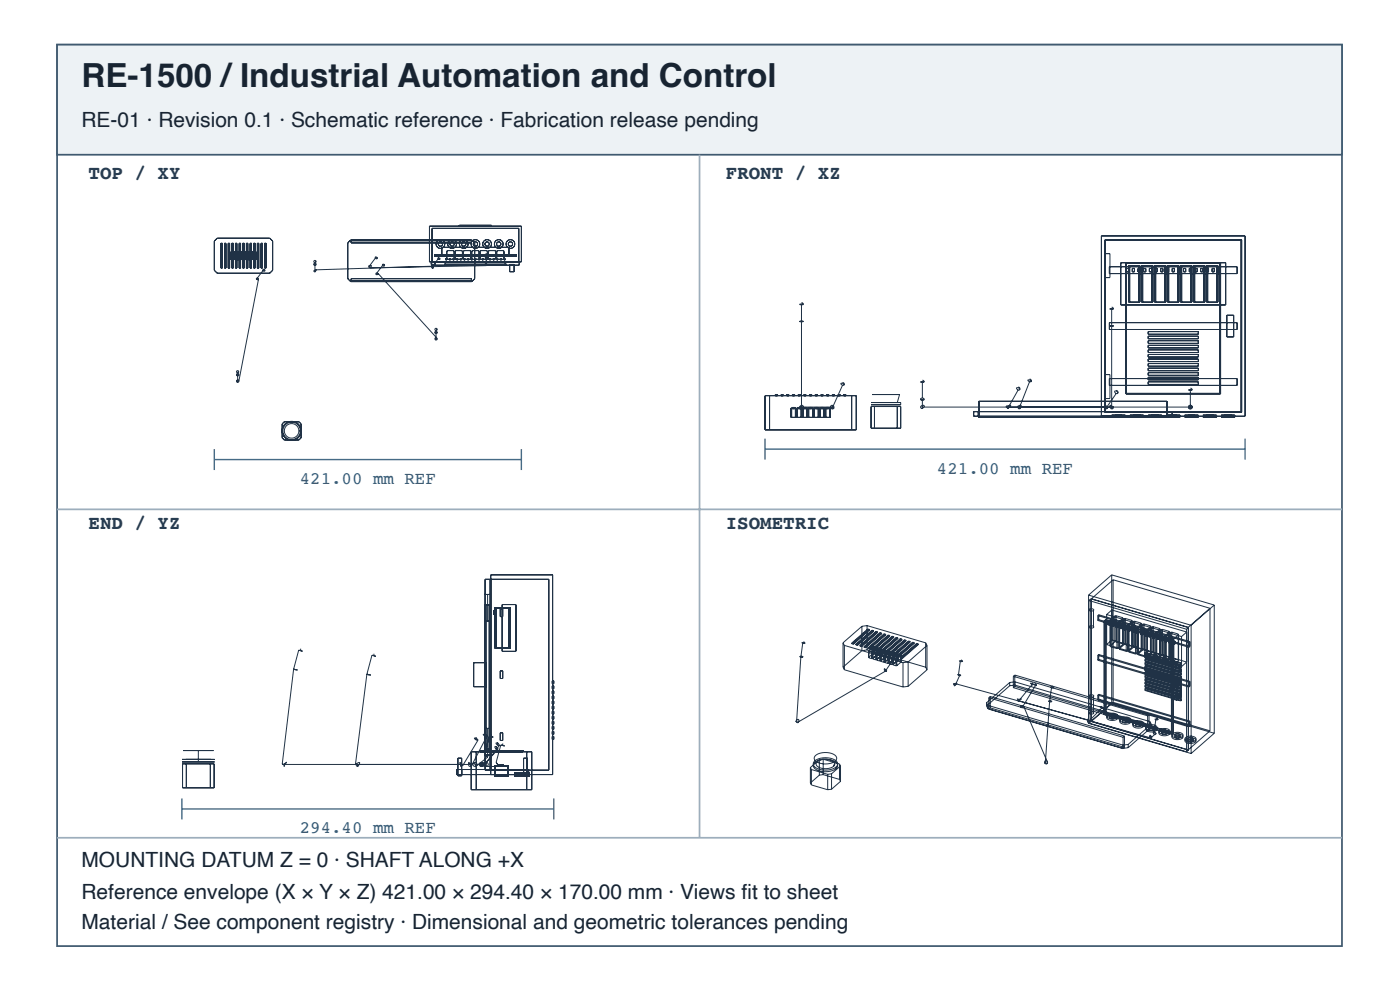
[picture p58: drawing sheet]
<svg xmlns="http://www.w3.org/2000/svg" width="297mm" height="210mm" viewBox="0 0 297 210" stroke-linecap="round" stroke-linejoin="round" font-family="sans-serif">
<defs><g id="words">
<text font-size="7" fill="#182431" x="17.3" y="18.4">RE-1500 /Industrial Automation and Control</text>
<g font-size="4.4" fill="#182431">
<text x="17.3" y="26.9">RE-01 · Revision 0.1 · Schematic reference · Fabrication release pending</text>
<text x="17.3" y="183.9">MOUNTING DATUM Z = 0 · SHAFT ALONG +X</text>
<text x="17.3" y="190.6">Reference envelope (X × Y × Z) 421.00 × 294.40 × 170.00 mm · Views fi t to sheet</text>
<text x="17.3" y="196.9">Material / See component registry · Dimensional and geometric tolerances pending</text>
</g>
<g font-size="4.1" fill="#263d52">
<text x="18.8" y="38">TOP / XY</text>
<text x="154" y="38">FRONT / XZ</text>
<text x="18.8" y="112.1">END / YZ</text>
<text x="154" y="112.1">ISOMETRIC</text>
</g>
<g font-size="3.7" fill="#335b78">
<text x="198.8" y="100.4">421.00 mm REF</text>
<text x="63.6" y="102.6">421.00 mm REF</text>
<text x="63.6" y="176.7">294.40 mm REF</text>
</g>
</g></defs>
<path d="M12.1 9.5h272.6v191.1h-272.6z" fill="none" stroke="#405a70" stroke-width=".37"/>
<path d="M12.1 9.5h272.6v23.3h-272.6z" fill="#edf2f5"/>
<path d="M12.1 9.5h272.6v23.3h-272.6z" fill="none" stroke="#405a70" stroke-width=".37"/>
<path d="M148.4 32.8v144.8M12.1 108h272.6M12.1 177.6h272.6" fill="none" stroke="#9daebc" stroke-width=".37"/>
<g fill="none" stroke="#203246" stroke-width=".21">
<path d="M45.5 51.1l.6-.6h11.1l.6 .6v6.2l-.6 .6h-11.1l-.6-.6zM46.9 51.6h.3v5.2h-.3zM47.6 51.6h.3v5.2h-.3zM48.4 51.6h.3v5.2h-.3zM49.1 53.4l.6 .1-.1 1.6-.6-.1zM49.2 51.6h.3v5.2h-.3zM49.2 54.2h.2l-.1 .1zM49.7 53.5h.8l-.1 1.6-.7-.1zM50 51.6h.3v5.2h-.3zM50 54.2h.2l-.1 .1zM50.6 53.4l.6 .1-.1 1.6-.6-.1zM50.7 51.6h.3v5.2h-.3z"/>
<path d="M50.8 54.2h.2l-.1 .1zM51.4 53.4l.6 .1-.1 1.6-.6-.1zM51.5 51.6h.3v5.2h-.3zM51.6 54.2h.2l-.2 .1zM52.2 53.4l.6 .1-.1 1.6-.6-.1zM52.3 51.6h.3v5.2h-.3zM52.3 54.2h.2l-.1 .1zM52.9 53.4l.7 .1-.1 1.6-.7-.1zM53 51.6h.4v5.2h-.4zM53.1 54.2h.2l-.1 .1zM53.7 53.4l.6 .1-.1 1.6-.6-.1zM53.8 51.6h.3v5.2h-.3z"/>
<path d="M53.9 54.2h.2l-.1 .1zM54.4 59.1l.4 .2M54.4 59.1l.2 .1M54.6 59.2h.2M54.6 58.9l.2 .3M54.6 58.9l-.2 .2M54.6 51.6h.3v5.2h-.3zM54.8 59.2h.1M54.8 59.2v.1M54.8 59.3l-4.1 21.6M55.4 51.6h.3v5.2h-.3zM56 57.1l-.2 .1v.2l.2 .1 .2-.2"/>
<path d="M56 57.1l.2 .2M56 57.3h.2M56 57.1l-1.4 1.8M56.1 51.6h.4v5.2h-.4zM66.6 56.1l.2-.3 .3 .3M66.6 56.1a.25 .25 0 0 0 .2 .2 .25 .25 0 0 0 .3-.2M66.6 56.1l.2-.2 .3 .2M66.8 57.3l-.2 .2 .2 .1M66.8 57.3v.3M66.8 55.4h.3M66.8 55.7v1.6M66.8 57.3h.1"/>
<path d="M67 57.2l-.2 .1M67 57.2l-.2 .4M67.1 55.4l-.3 .3M67.1 55.4l-.2-.2-.3 .1v.2l.2 .2M73.8 51.5l.6-.6h25.7l.6 .6v7.6l-.6 .6h-25.7l-.6-.6zM74.5 51h25.5v.5h-25.5zM74.5 59.1h25.5v.4h-25.5zM78.4 56.3v.5M78.4 56.3l-.2 .2 .2 .2M78.4 56.3l.4 .1-.4 .3M78.4 56.3h.1M78.4 56.7v.1"/>
<path d="M79.8 54.5l-.2 .1 .1 .2 .3 .1v-.2M79.8 54.5l.2 .2M79.8 54.7h.2M79.8 54.5l-1.4 1.8M80 57.9h.1M80 57.9l-.2 .1v.2M80.1 57.9l-.3 .3M80.1 57.9l.1 .1M80.2 58l-.1 .2h-.3M80.2 58l12.5 13.7M81.4 56l-.3 .1 .1 .3h.3l.1-.2M81.4 56l.2 .2"/>
<path d="M81.4 56.2h.2M81.4 56l-1.4 1.9M91.1 47.9h19.5v7.6h-19.5zM91.6 55.6h18.5v.6h-18.5zM91.6 56.4l.1 .5M91.6 56.4l.1 .1M91.6 56.4l-24.6 .8M91.7 55.5v-7.1h18.4v7.1M91.7 56.5v.2M91.7 56.5h.1M91.7 56.7v.2M91.7 56.5l.2 .2"/>
<path d="M91.7 56.7h.2M91.9 56.7v.1l-.2 .1M92.2 54.1h17.3v.3h-17.3zM93.1 54.6l-.2 .1 .1 .2 .3 .1v-.2M93.1 54.6l.2 .2M93.1 54.8h.2M93.1 54.6l-1.4 1.9M93.7 52.4h14.3v1.7h-14.3zM94.4 55.6v.6M94.5 55.7h12.7v.4h-12.7zM94.5 54.9h.3v.2h-.3zM94.8 53.3l.2-.2h1.2l.1 .2 .1 1.8h-.3v-.2l.2-.1-.1 .2h-1.2l-.2-.2z"/>
<path d="M95.3 54.9h.3v.2h-.3zM96.6 53.3l.1-.2h1.3l.1 .2v1.5l-.1 .2h-1.3l-.1-.2zM96.8 54.9h.3v.2h-.3zM97.5 47.8h6.8v.2h-6.8zM97.6 54.9h.3v.2h-.3zM98.3 53.3l.2-.2h1.2l.2 .2v1.5l-.2 .2h-1.2l-.2-.2zM98.4 54.9h.3v.2h-.3zM99.2 54.9h.3v.2h-.3zM99.9 54.9h.3v.2h-.3zM100.1 53.3l.1-.2h1.3l.1 .2v1.5l-.1 .2h-1.3l-.1-.2zM100.7 54.9h.3v.2h-.3M101.5 54.9h.3v.2h-.3z"/>
<path d="M101.9 53.3l.1-.2h1.2l.2 .2v1.5l-.2 .2h-1.2l-.1-.2zM102.3 54.9h.3v.2h-.3zM102.9 54.7l.3-.3 .2 .3M102.9 54.7a.26 .26 0 0 0 .3 .2 .26 .26 0 0 0 .2-.2M102.9 54.7h.5M102.9 55.8l.3 .3zM103 54.9h.3v.2h-.3zM103.2 54.1h.2M103.2 56.1h.2zM103.2 56.1v.2l-24.8 .5M103.2 54.3v1.8M103.4 54.1l-.2 .2"/>
<path d="M103.4 54.1l-.1-.3-.3 .1v.2l.2 .2M103.6 53.3l.2-.2h1.2l.2 .2v1.5l-.2 .2h-1.2l-.2-.2zM103.8 54.9h.3v.2h-.3zM104.6 54.9h.3v.2h-.3zM105.4 54.9h.3v.2h-.3zM105.5 53.1h1.3l.1 .2v1.8h.3v-.2l-1.7 .1-.1-.2v-1.5zM106.1 54.9h.3v.2h-.3zM107.3 55.6v.6M108.1 56.1h1v1.5h-1zM234.3 53.8h1.2zM234.3 58.8h1.2zM234.4 50.9h29v36.5h-29z"/>
<path d="M234.5 50.9v36.5M235.4 56.5h27.1v1.5h-27.1zM235.5 53.8v5M237.8 55.7h22.2v9h-22.2zM238.9 55.7v27.8h20v-27.8M239 55.8h19.8v27.6h-19.8zM239 56.9h.5v.7h-.5M239.4 56.3h2.4v7.7h-2.4zM239.7 56.3v7.7M240.2 56.9h.5v.7h-.5zM241.6 56.3v7.7M241.9 56.9h-.5v.7h.5"/>
<path d="M242.2 56.3h2.4v7.7h-2.4zM242.4 56.3v7.7M242.6 56.9h.5v.7h-.5zM243.8 56.9h.5v.7h-.5zM244.4 56.3v7.7M244.9 56.3h2.5v7.7h-2.5zM245 56.9h.5v.7h-.5zM245.2 56.3v7.7M246.3 56.9h.4v.7h-.4zM247.1 56.3v7.7M247.5 56.9h.4v.7h-.4zM247.7 56.3h2.4v7.7h-2.4z"/>
<path d="M247.9 56.3v7.7M248.7 56.9h.4v.7h-.4zM249.9 56.3v7.7M249.9 56.9h.4v.7h-.4M250.5 56.3h2.4v7.7h-2.4zM250.7 56.3v7.7M251.1 56.9h.5v.7h-.5zM252.3 56.9h.5v.7h-.5zM252.6 56.3v7.7M253.2 56.3h2.4v7.7h-2.4zM253.5 56.3v7.7M253.5 56.9h.5v.7h-.5z"/>
<path d="M254.7 56.9h.5v.7h-.5zM255.4 56.3v7.7M255.9 56.9h.5v.7h-.5zM256 56.3h2.4v7.7h-2.4zM256.2 56.3v7.7M257.1 56.9h.5v.7h-.5zM258.1 56.3v7.7M258.8 56.9h-.4v.7h.4M263.3 50.9v36.5M50.4 78.8h.3M50.4 79.1v2M50.7 78.8l-.3 .3"/>
<path d="M50.7 78.8l-.2-.2h-.3v.3l.2 .2M92.3 72l.2 .1M92.5 69.8h.3M92.5 71.9h.3M92.5 71.9l-.2 .1M92.5 70.1v2M92.7 71.7l-.3-.1-.1 .4M92.7 71.7h.1M92.7 71.7l.1 .2M92.7 71.7l-.2 .2M92.8 69.8l-.3 .3M92.8 69.8l-.2-.2-.3 .1v.2l.2 .2"/>
<path d="M92.8 71.9l-.3 .2M169.6 68.2h.8M170 64.1l.4 .4M170 64.4l.4 .1M170 64.4l-.3 .2 .7-.1M170 68.1l-.4 .1M170 68.1l.4 .1M170 64.4v3.7M170 68.1v18.2M234.3 79.4h1.2zM235.4 68.4h27.1v1.5h-27.1zM235.5 69.1h.7"/>
<path d="M235.5 79.4v5.1M235.8 65.1l.4 .4M235.8 65.4l.4 .1M235.8 65.4l-.3 .1h.7M235.8 69l-.3 .1M235.8 69l.4 .1M235.8 69.1h.4M235.8 69.1h-.3M235.8 65.4v20.9M243.6 70.3h10.6v.6h-10.6zM243.6 71.3h10.6v.5h-10.6zM243.6 72.2h10.6v.6h-10.6z"/>
<path d="M243.6 73.2h10.6v.6h-10.6zM243.6 74.2h10.6v.5h-10.6zM243.6 75.1h10.6v.6h-10.6zM243.6 76.1h10.6v.6h-10.6zM243.6 77.1h10.6v.5h-10.6zM243.6 78h10.6v.6h-10.6zM243.6 79h10.6v.6h-10.6zM243.6 80h10.6v.5h-10.6zM260.3 66.8h1.4v4.6h-1.4zM50.2 80.8l.2 .3M50.2 80.8l.3-.2 .2 .3M50.2 80.8l.5 .1"/>
<path d="M50.7 80.9l-.3 .2M60.3 89.4h3.1l.5 .5v2.9l-.5 .5h-3.1l-.4-.5v-2.9zM63.4 91.3h.3M162.3 83.9h19.3v7.2h-19.3zM163.3 83.9v7.2M164.5 83.9v-.2h.5v.2M165.7 83.9v-.2h.5v.2M166.9 83.9v-.2h.5v.2M167.8 86.5h1.1v2h-1.1zM167.9 86.5v2M168 86.4h.7zM168 86.6h.7z"/>
<path d="M168.1 83.9v-.2h.5v.2M168.2 86.4h.3zM168.2 86.6h.3zM168.5 86.4v.2M168.7 86.4v.2M168.7 86.5v2M169 86.5h1.1v2h-1.1zM169.1 86.5v2M169.2 86.4h.7zM169.2 86.6h.7zM169.3 83.9v-.2h.5v.2M169.4 86.4h.3z"/>
<path d="M169.4 86.6h.3zM169.7 86.4v.2M169.9 86.4v.2M170 86.5v2M170 86.3h-.3M170 86.3h.4M170.2 86.5h1.1v2h-1.1zM170.4 86.5v2M170.4 86.4h.7zM170.4 86.6h.7zM170.4 86.3l-.1-.3a.45 .45 0 0 0-.6 .3M170.4 86.3a.38 .38 0 0 1-.4 .4 .38 .38 0 0 1-.3-.4"/>
<path d="M170.4 86.3h.1M170.4 86.3h6.5M170.5 83.9v-.2h.5v.2M170.6 86.4h.3zM170.6 86.6h.3zM170.9 86.4v.2M171.1 86.4v.2M171.2 86.5v2M171.4 86.5h1.1v2h-1.1zM171.6 86.5v2M171.6 86.4h.7zM171.6 86.6h.7z"/>
<path d="M171.7 83.9v-.2h.5v.2M171.8 86.4h.3zM171.8 86.6h.3zM172.1 86.4v.2M172.3 86.4v.2M172.4 86.5v2M172.6 86.5h1.1v2h-1.1zM172.8 86.5v2M172.8 86.4h.7zM172.8 86.6h.7zM172.9 83.9v-.2h.5v.2M173 86.4h.3z"/>
<path d="M173 86.6h.3zM173.3 86.4v.2M173.5 86.4v.2M173.6 86.5v2M173.8 86.5h1.2v2h-1.2zM174 86.5v2M174 86.4h.7zM174 86.6h.7zM174.1 83.9v-.2h.5v.2M174.2 86.4h.3zM174.2 86.6h.3zM174.5 86.4v.2"/>
<path d="M174.7 86.4v.2M174.8 86.5v2M175 86.5h1.2v2h-1.2zM175.2 86.5v2M175.3 86.4h.7zM175.3 86.6h.7zM175.4 83.9v-.2h.4v.2M175.5 86.4h.3zM175.5 86.6h.3zM175.8 86.4v.2M176 86.4v.2M176 86.5v2"/>
<path d="M176.2 86.2l.1-.2a.39 .39 0 0 1 .6 .3M176.2 86.2l.1 .3 .3 .2M176.2 86.2l.4 .3M176.6 83.9v-.2h.5v.2M176.9 86.5h-.3M176.9 86.5l-.3 .2M176.9 86.4l-.3 .3M176.9 86.4v.1M176.9 86.3v.1M177.8 83.9v-.2h.5v.2M178.7 81.1a.39 .39 0 0 1 .4 .5M178.7 81.7l-2.1 4.8"/>
<path d="M179 83.9v-.2h.5v.2M179.1 81.6l-.3-.3h-.3l-.1 .2 .3 .2M179.1 81.6l-.4 .1M180.7 83.9v7.2M184.8 85.3h6.3zM184.8 85.8h6.3zM184.8 86.2h6.3v4.6h-6.3zM185.1 83.6h5.7zM185.5 85.3h4.9zM185.5 86.2v4.6M190.4 86.2v4.6M190.8 83.6l-.4 1.7"/>
<path d="M191.1 85.3v.5M195.3 84.6h.8M195.3 84.6l.4 .3M195.7 80.6l.4 .4M195.7 80.9l.4 .1M195.7 80.9l-.4 .1h.8M195.7 84.4l.4 .2M195.7 84.4l-.4 .2M195.7 80.9v3.5M195.7 84.9v1.7M195.7 86.6h.1M195.7 86h.3v.3"/>
<path d="M195.7 86l-.4 .3 .4 .3M195.7 86v.6M196 86.3l-.3 .3M196 86.3h56.5M196.1 84.6l-.4 .3M207.5 87.3v.9M207.7 85.1h39.9v3.4h-39.9zM213.8 86.5h.1M213.8 86.1v.6v-.2M213.8 86.1l.6-.1-.6 .5M213.8 86.1l-.3 .1 .3 .3M216 82a.39 .39 0 0 1 .3 .6"/>
<path d="M216 82.7l-2.2 3.8M216 86.1l.3-.1h.4l-.2 .5M216 86.1a.35 .35 0 0 0 0 .4 .35 .35 0 0 0 .4 .1l.1-.1M216 86.1l-.1 .2 .3 .2M216.2 86.5h.3M216.3 82.6l-.2-.4h-.4v.2l.3 .3M216.3 82.6l-.3 .1M218.4 80.4a.39 .39 0 0 1 .4 .5M218.4 80.9l-2.2 5.6M218.8 80.9l-.4-.3h-.3l.3 .3M218.8 80.9h-.4M233.7 88.2v-38.2h30.4v38.2h-57.5v-.9h42.1v.9"/>
<path d="M234.3 84.5h1.2zM234.6 86.6v.1M234.6 86.6h.1M234.6 86h-.2l.2 .6M234.6 86v.7M234.6 86l.3 .3v.2M234.9 86.5l-.3 .1M234.9 86.5l-.3 .2M235.4 80.3h27.1v1.4h-27.1zM235.6 86.3l-.1-.2 .1-.2 .5 .4M235.6 86.3l.2 .4M235.8 88h2.9z"/>
<path d="M235.8 88.5h2.9zM235.8 86.3h-.2M235.8 86.3h.4M236.1 86.3l-.3 .4M236.2 86.3h-.1M236.2 86.3l-.4 .4M236.6 88h1.4zM236.6 88.5h1.4zM236.8 82.8a.39 .39 0 0 1 .3 .6M236.8 83.4l-2.2 3.2M237.1 83.4v-.3l-.6-.2v.3l.3 .2M237.1 83.4h-.3"/>
<path d="M238 88v.5M238.7 88v.5M239.7 88h2.9zM239.7 88.5h2.9zM240.5 88h1.4zM240.5 88.5h1.4zM241.9 88v.5M242.6 88v.5M243.6 88h2.9zM243.6 88.5h2.9zM243.6 80.9h10.6v.6h-10.6zM244.3 88h1.5z"/>
<path d="M244.3 88.5h1.5zM245.8 88v.5M246.5 88v.5M247.5 88h2.9zM247.5 88.5h2.9zM247.7 87.3v.9M248.2 88h1.4zM248.2 88.5h1.4zM249.6 88v.5M250.4 88v.5M251.3 88h2.9zM251.3 88.5h2.9z"/>
<path d="M252.1 88h1.4zM252.1 88.5h1.4zM252.1 86.3h.8M252.1 86.3l.4 .4M252.5 82.3l.4 .4M252.5 82.6l.4 .1M252.5 82.6l-.3 .1h.7M252.5 85.9l.4 .4M252.5 85.9l-.4 .4M252.5 85.9a.39 .39 0 0 1 .4 .4 .39 .39 0 0 1-.4 .4M252.5 85.9a.39 .39 0 0 0-.4 .4 .39 .39 0 0 0 .4 .4M252.5 85.9v.4"/>
<path d="M252.5 82.6v3.3M252.5 86.3v.4M252.9 86.3l-.4 .4M253.5 88v.5M254.2 88v.5M255.2 88h2.9zM255.2 88.5h2.9zM255.9 88h1.5zM255.9 88.5h1.5zM257.4 88v.5M258.1 88v.5M259.1 88h2.9z"/>
<path d="M259.1 88.5h2.9zM259.8 88h1.4zM259.8 88.5h1.4zM261.2 88v.5M262 88v.5M63.4 137.8l.4 .2M63.4 137.8l.8 .3-.4-.1M63.4 137.8l-1.1 4.1 .4 .1M63.8 137.5v.5M78.9 138.9l.4 .1M78.9 138.9l.8 .2-.4-.1M78.9 138.9l-1.1 4 .5 .1"/>
<path d="M79.3 138.6v.4M102.8 126h1.3zM102.8 131.7h1.3zM102.9 122.8h1.1v40.5h-1.1zM102.9 128.2h1.1M103.1 128.3h.7v30.6h-.7zM103.4 126v5.7M104.1 122.8h12.3v40.5h-12.3M104.8 129.5h.5v.8h-.5zM105 128.8h3.3v8.6h-3.3zM105.3 128.8v8.6M106.1 129.1h.6v1.6h-.6z"/>
<path d="M106.5 128.2h3v9.9h-3zM108 128.8v8.6M169.9 139.3l-.9 13.7M169.9 139.3l-.2-.1 .4-.1 .2 .2M169.9 139.3h.4M170.3 136.4h.4M170.3 136.4l-.2-.1 .5-.1 .1 .2M170.3 136.4l-.4 2.9M170.3 139.3h-.4M170.5 136l.2 .4M178.8 136.3v5.1M178.8 136.3l.3 .5"/>
<path d="M179.1 136.8v5.2M179.1 136.8l12.5 3.7M180.7 136.3v.2M180.7 136.5l.3 .1M180.7 136.3l.3 .1M181 136.4v.2M181.6 136.6l.3 .1M181.6 136.6v.1M181.6 136.7l.3 .1M181.9 136.7v.1M182.4 136.8l.4 .1M182.4 137l.4 .1"/>
<path d="M182.4 136.8v.2M182.8 136.9v.2M182.9 132.8v5.1M182.9 137.9l-4.1 3.5M182.9 132.8l-4.1 3.5M183.3 137.1l.3 .1M183.3 137.2l.3 .1M183.3 137.1v.1M183.6 137.2v.1M183.9 132.6l12.5 3.7M183.9 132.6v5.2M183.9 137.8l12.5 3.7"/>
<path d="M183.9 137.8l-1 .1M183.9 132.6l-1 .2M184.1 133.4l-3.4 2.9M184.1 133.4v.1M184.1 133.5l-3.4 3M184.1 133.5l.4 .1M184.1 133.4l.4 .1M184.2 137.5l.3 .1M184.2 137.3v.2M184.2 137.3l.3 .1M184.3 138v1.5M184.3 138l.6 .3"/>
<path d="M184.3 139.5l.6 .1M184.5 133.5l-3.5 2.9M184.5 133.5v.1M184.5 133.6l-3.5 3M184.5 137.4v.2M184.9 138.3v1.3M184.9 137.5l.6 .1-.4 .1zM184.9 137.7h.6l-.4 .2zM185 133.8l.3 .1M185 133.6l.3 .1M185 133.6l-3.4 3M185 133.6v.2"/>
<path d="M185 133.8l-3.4 2.9M185 137.6v.2M185 137.6l.4 .1M185 137.8l.4 .1M185 137.6h.3zM185 137.7h.3zM185.1 138.2v1.4M185.1 139.6h-.2M185.1 138.2l-.2 .1M185.1 138.3v1.3M185.1 139.6l.1 .1M185.1 138.3h.1"/>
<path d="M185.2 139.7l.6 .2M185.2 138.3v1.4M185.2 138.3l.6 .2M185.3 138.5l-1 1M185.3 137.2v1.3M185.3 137.2l-1 .8M185.3 133.7l-3.4 3M185.3 133.7v.2M185.3 133.9l-3.4 2.9M185.4 137.7v.2M185.4 137.1l.6 .2M185.4 138.5l.7 .3-1 .8"/>
<path d="M185.4 137.1v1.4M185.4 138.5h-.1M185.4 137.1l-.1 .1M185.8 138.5v1.4M185.8 137.8h.5l-.3 .2zM185.8 137.9l.5 .1-.3 .2zM185.8 134l.4 .1M185.8 133.9l.4 .1M185.8 133.9l-3.4 2.9M185.8 133.9v.1M185.8 134l-3.4 3M185.9 137.9l.3 .1"/>
<path d="M185.9 138l.3 .1M185.9 137.9v.1M185.9 137.8h.3zM185.9 138h.3zM185.9 139.9h-.1M185.9 138.5v1.4M185.9 138.5h-.1M186 139.9l.1 .1M186 137.3v2.6M186 137.3l.1 .1M186.1 140l.5 .1M186.1 137.4v2.6"/>
<path d="M186.1 137.4l-1 .8M186.1 138.8l-1 .8M186.1 137.4v1.4M186.1 137.4l-1 .9M186.1 137.9v.1M186.2 134l-3.4 2.9M186.2 134v.1M186.2 134.1l-3.4 3M186.2 138v.1M186.3 137.4l.6 .2M186.3 138.8l.6 .2-1 .9M186.3 137.4v1.4"/>
<path d="M186.3 138.8h-.2M186.3 137.4h-.2M186.6 138.8v1.3M186.6 138l.6 .1-.4 .1zM186.6 138.2h.6l-.4 .2zM186.7 134.1l-3.4 3M186.7 134.1v.2M186.7 134.3l-3.4 2.9M186.7 134.3l.3 .1M186.7 134.1l.3 .1M186.7 138.1l.4 .1M186.7 138.3l.4 .1"/>
<path d="M186.7 138.1v.2M186.8 138.1h.2zM186.8 138.3l.2-.1zM186.8 138.7l-.2 .1M186.8 138.7v1.4M186.9 137.6v2.5M186.9 137.6h.1M186.9 137.6v2.6M186.9 137.6l-1 .9M187 137.7l-1 .8 .6 .3M187 137.7v1.3M187 139l-1 .9"/>
<path d="M187 138.1v.2M187 134.2l-3.4 3M187 134.2v.2M187 134.4l-3.4 2.9M187.1 138.2v.2M187.2 137.6l.5 .2M187.2 139l.6 .3-1 .8M187.2 137.6v1.4M187.2 139h-.2M187.2 137.6l-.2 .1M187.5 139v1.4M187.5 138.3h.5l-.3 .2z"/>
<path d="M187.5 138.4l.5 .1-.3 .2zM187.6 134.4l.3 .1M187.6 134.5l.3 .1M187.6 134.4l-3.4 2.9M187.6 134.4v.1M187.6 134.5l-3.4 3M187.6 138.4l.4 .1M187.6 138.5l.4 .1M187.6 138.4v.1M187.6 138.3h.3zM187.6 138.5h.3zM187.7 139v1.4"/>
<path d="M187.7 139h-.2M187.7 137.8v2.6M187.7 137.8l.1 .1M187.8 137.9v2.6M187.8 137.9l-1 .8M187.8 139.3l-.9 .8M187.8 137.9l-.9 .9 .6 .2M187.8 137.9v1.4M187.9 134.5l-3.4 2.9M187.9 134.5v.1M187.9 134.6l-3.4 3M188 138.5v.1"/>
<path d="M188 137.9l.6 .2M188 139.3l.6 .2-.9 .9M188 137.9v1.4M188 139.3h-.2M188 137.9h-.2M188.4 139.3v1.4M188.4 138.5l.5 .1-.3 .1zM188.4 138.7l.5 .1-.3 .1zM188.4 134.6l.4 .1M188.4 134.8l.4 .1M188.4 134.6l-3.4 3M188.4 134.6v.2"/>
<path d="M188.4 134.8l-3.4 3M188.5 138.6l.3 .1M188.5 138.8l.3 .1M188.5 138.6v.2M188.5 138.6h.2zM188.5 138.8l.2-.1zM188.5 139.3v1.3M188.5 139.3h-.1M188.6 138.1v2.5M188.6 138.1h.1M188.6 138.1v2.6M188.6 138.1l-.9 .9"/>
<path d="M188.7 139.5l-1 .9M188.7 138.2l-1 .8 .7 .3M188.7 138.2v1.3M188.7 138.6v.2M188.8 134.7l-3.4 3M188.8 134.7v.2M188.8 134.9l-3.4 3M188.8 138.7v.2M188.9 138.1l.6 .2M188.9 139.5h-.2M188.9 139.5l.6 .3-1 .8M188.9 138.1v1.4"/>
<path d="M188.9 138.1l-.2 .1M189.2 139.5v1.4M189.2 138.8h.6l-.4 .2zM189.2 138.9l.6 .1-.4 .2zM189.3 135l.3 .1M189.3 134.9l.3 .1M189.3 134.9l-3.4 3M189.3 134.9v.1M189.3 135l-3.4 3M189.3 138.9l.4 .1M189.3 139l.4 .1M189.3 138.9v.1"/>
<path d="M189.4 138.8h.2zM189.4 139h.2zM189.4 139.5v1.4M189.4 139.5h-.2M189.5 138.3v2.6M189.5 138.3v.1M189.5 138.4v2.6M189.5 138.4l-1 .9M189.6 138.4l-1 .9 .6 .2M189.6 138.4v1.4M189.6 139.8l-1 .8M189.6 138.9v.2"/>
<path d="M189.6 135l-3.4 3M189.6 135v.1M189.6 135.1l-3.4 3M189.7 139v.1M189.7 138.9v.2M189.7 139.8l.7 .2M189.7 139.8h-.1M189.7 138.4v1.4M189.7 138.4l.6 .2M189.7 138.4h-.1M190.1 139.8v1.4M190.1 139l.5 .1-.3 .1z"/>
<path d="M190.1 139.2l.5 .1-.3 .1zM190.2 135.3l.3 .1M190.2 135.1l.3 .1M190.2 135.1l-3.5 3M190.2 135.1v.2M190.2 135.3l-3.5 3M190.2 139.3l.3 .1M190.2 139.1v.2M190.2 139.1l.3 .1M190.2 139.1h.3zM190.2 139.3h.3zM190.3 139.8v1.3"/>
<path d="M190.3 139.8h-.2M190.3 138.6l.1 1.4M190.3 138.6l-.9 .9M190.4 138.7l-.9 .8 .6 .3M190.4 138.7v1.4M190.5 135.2l-3.4 3M190.5 135.2v.2M190.5 135.4l-3.4 3M190.5 139.2v.2M190.6 137.7l.2 .2v.3M190.6 138.6l.6 .2M190.6 138.6v1.4"/>
<path d="M190.6 138.6l-.2 .1M190.7 138l-.4-.2 .5 .4M190.7 138l.1 .2M190.7 138l-2.7 4.1M191 135.5l.4 .1M191 135.4l.4 .1M191 135.4l-3.4 3M191 135.4v.1M191 135.5l-3.4 3M191.1 139.5l.3 .1M191.1 139.4l.3 .1M191.1 139.4v.1"/>
<path d="M191.2 138.8v1.4M191.2 138.8v.1M191.2 138.9v1.4M191.2 138.9l-.9 .9M191.4 135.5l-3.4 3M191.4 135.5v.1M191.4 135.6l-3.4 3M191.4 139.5v.1M191.9 135.8l.3 .1M191.9 135.6l-3.4 3M191.9 135.6v.2M191.9 135.8l-3.4 3"/>
<path d="M191.9 135.6l.3 .1M192.2 135.7l-3.4 3M192.2 135.7v.2M192.2 135.9l-3.4 3M192.7 136l.4 .1M192.7 135.9l.4 .1M192.7 135.9l-3.4 3M192.7 135.9v.1M192.7 136l-3.4 3M193.1 136l-3.4 3M193.1 136v.1M193.1 136.1l-3.4 3"/>
<path d="M193.6 136.3l.4 .1M193.6 136.1l.4 .1M193.6 136.1l-3.4 3M193.6 136.1v.2M193.6 136.3l-3.4 3M194 136.2l-3.5 3M194 136.2v.2M194 136.4l-3.5 3M194.5 136.6l.3 .1M194.5 136.4l.3 .1M194.5 136.4l-3.4 3M194.5 136.4v.2"/>
<path d="M194.5 136.6l-3.4 2.9M194.8 136.5l-3.4 3M194.8 136.5v.2M194.8 136.7l-3.4 2.9M196.4 136.3v5.2M196.4 136.3l.3 .5M196.7 136.8v5.2M196.7 136.8l-4 3.5M203.9 139.9l.3 .4M230.9 126.2v27.2M230.9 126.2l21.8 6.4M231 127.3v26l20.7 6.1"/>
<path d="M231 127.3l20.7 6.1M231.1 129.2l.3-.1 .6 .1a.49 .49 0 0 1-.4 .4 .49 .49 0 0 1-.5-.4zM231.1 132.8l.5-.1 .4 .1a.49 .49 0 0 1-.4 .4 .49 .49 0 0 1-.5-.4zM231.4 127l-.4 .3M231.4 127v25.9l20.7 6.1M231.4 127l20.7 6.1M231.5 126.9l20.6 6.1M231.5 126.9v26M232 129.4v3.6M232.9 130.5v1M232.9 138.9v1.1M232.9 140l19.3 5.7"/>
<path d="M232.9 138.9l19.3 5.7M232.9 131.5l19.3 5.7M232.9 130.5l19.3 5.7M233.1 130.3v1.1M233.1 138.8v1M233.1 138.8l-.2 .1M233.1 139.8l-.2 .2M233.1 139.8l19.3 5.7M233.1 138.8l19.3 5.7M233.1 130.3l-.2 .2M233.1 131.4l-.2 .1M233.1 131.4l19.3 5.7"/>
<path d="M233.1 130.3l19.3 5.7M234.6 131.3l-.4 .4v19.8l.4-.4M234.6 131.3l14.3 4.3M234.6 131.3v19.8M234.6 131.5l-.2 .2v19.7M234.6 131.5v19.6M234.6 131.5l14.2 4.2v19.6M234.8 130.3v6.4M234.8 130.3l1.1-1 15.9 4.7M234.8 136.7l1.1-1 15.9 4.7M234.8 136.7l15.9 4.6M234.8 130.3l15.9 4.7"/>
<path d="M235 132v.5M235 132.5l.3 .1M235 132h.3M235.2 131.8l-.2 .2M235.2 131.8v.5M235.2 132.3l-.2 .2M235.2 131.8l.3 .1-.2 .1M235.2 132.3l.3 .1-.2 .2M235.3 132v.6M235.5 131.5v5.5M235.5 137l.1 .1M235.5 131.5l.1 .1"/>
<path d="M235.6 131.6v5.5M235.6 137.1l1.4 .4M235.6 131.6l1.4 .4M235.8 121.9v27.2M235.8 121.9l-4.9 4.3M235.8 121.9l21.8 6.4M236 132.6l-.1 .1 .3 .1M236 132.1l-.1 .1 .3 .1M236 132.1l.4 .1M236 132.1v.5M236 132.6l.4 .1M236.2 122.9l-4.7 4"/>
<path d="M236.2 122.9l20.5 6.1M236.2 122.9v26M236.2 132.3v.5M236.4 132.2l-.2 .1M236.4 132.2v.5M236.4 132.7l-.2 .1M236.5 130.6v5.5M236.5 136.1l-1 .9M236.5 130.6l-1 .9M236.8 130.5v5.5M236.8 136l1.4 .5M236.8 130.5l1.4 .4"/>
<path d="M236.8 136l-.3 .1M236.8 130.5l-.3 .1M236.9 132.8l-.2 .2 .4 .1M236.9 132.3l-.2 .2 .4 .1M236.9 132.8l.3 .1-.1 .2M236.9 132.3v.5M236.9 132.3l.3 .1-.1 .2M237 132v5.5M237.1 132.6v.5M237.2 132v5.5M237.2 137.5h-.2M237.2 132h-.2"/>
<path d="M237.5 132v5.5M237.5 137.5v.2M237.5 132v.2M237.5 137.7l1.4 .4M237.5 132.2l1.4 .4M237.5 132.2v5.5M237.6 133.2l.3 .1M237.6 132.7l.3 .1M237.6 132.7v.5M237.8 132.6v.5M237.8 133.1l.3 .1M237.8 132.6l.3 .1"/>
<path d="M237.8 132.6l-.2 .1M237.8 133.1l-.2 .1M237.9 132.8v.5M238.1 132.7l-.2 .1M238.1 132.7v.5M238.1 133.2l-.2 .1M238.2 130.9v5.6M238.2 136.5v.1M238.2 130.9v.2M238.2 131.1v5.5M238.2 136.6l-1 .9M238.2 131.1l-1 .9"/>
<path d="M238.5 131.2v5.5M238.5 136.7l-1 .8M238.5 131.2l-1 .8M238.6 132.8l-.1 .2 .3 .1M238.6 133.3l.4 .1-.2 .2M238.6 132.8l.4 .1-.2 .2M238.6 132.8v.5M238.6 133.3l-.1 .2 .3 .1M238.7 131.1v5.5M238.7 136.6l1.4 .4M238.7 131.1l1.4 .4M238.7 136.6l-.2 .1"/>
<path d="M238.7 131.1l-.2 .1M238.8 133.1v.5M238.9 132.6v5.5M239.2 132.5v5.5M239.2 138l-.3 .1M239.2 132.5l-.3 .1M239.3 133.2v.5M239.3 133.2l.4 .1M239.3 133.7l.4 .1M239.4 132.6v5.5M239.4 138.1l.1 .2M239.4 132.6l.1 .2"/>
<path d="M239.5 138.3l1.4 .4M239.5 132.8l1.4 .4M239.5 132.8v5.5M239.7 133.3v.5M239.8 133.2l-.1 .1M239.8 133.7l-.3-.1-.2 .1M239.8 133.2l-.3-.1-.2 .1M239.8 133.2v.5M239.8 133.7l-.1 .1M240.1 137l.1 .2M240.1 131.5v5.5M240.1 131.5l.1 .2"/>
<path d="M240.2 131.7v5.5M240.2 137.2l-1 .8M240.2 131.7l-1 .8M240.4 133.9l-.2 .1 .3 .1M240.4 133.9h.3M240.4 133.3l.3 .1M240.4 133.3l-.2 .2 .3 .1M240.4 133.3v.6M240.4 131.7l-1 .9M240.4 131.7v5.5M240.4 137.2l-1 .9M240.5 133.6v.5"/>
<path d="M240.7 133.4v.5M240.7 133.4l-.2 .2M240.7 133.9l-.2 .2M240.7 137.2l1.4 .4M240.7 131.7l1.4 .4M240.7 131.7v5.5M240.7 137.2h-.3M240.7 131.7h-.3M240.9 133.2v5.5M241.1 134.2l.3 .1M241.1 133.7l.3 .1M241.1 133.7v.5"/>
<path d="M241.2 133.1v5.5M241.2 138.6l-.3 .1M241.2 133.1l-.3 .1M241.2 134.1l.4 .1M241.2 133.6l-.1 .1M241.2 133.6v.5M241.2 134.1l-.1 .1M241.2 133.6l.4 .1M241.4 133.8v.5M241.4 133.2v5.5M241.4 138.7l.1 .1M241.4 133.2l.1 .1"/>
<path d="M241.5 138.8l1.4 .4M241.5 133.3l1.4 .4M241.5 133.3v5.5M241.6 133.7l-.2 .1M241.6 133.7v.5M241.6 134.2l-.2 .1M241.9 134v.5M241.9 134.5l.4 .1M241.9 134l.4 .1M242.1 134.4l.3 .1M242.1 133.8l.3 .1M242.1 133.8l-.2 .2"/>
<path d="M242.1 133.8v.6M242.1 134.4l-.2 .1M242.1 137.6l.1 .2M242.1 132.1v5.5M242.1 132.1l.1 .1M242.2 132.2v5.6M242.2 137.8l-1 .8M242.2 132.2l-1 .9M242.3 134.1v.5M242.4 132.3v5.5M242.4 137.8l-1 .9M242.4 132.3l-1 .9"/>
<path d="M242.4 133.9v.6M242.4 133.9l-.1 .2M242.4 134.5l-.1 .1M242.7 137.8l1.4 .4M242.7 132.3l1.4 .4M242.7 132.3v5.5M242.7 137.8h-.3M242.7 132.3h-.3M242.8 134.2v.6M242.9 133.7v5.5M242.9 138.4v.4M242.9 139.1v.4"/>
<path d="M242.9 139.8v.4M242.9 139.8l7.6 2.2M242.9 139.5l7.6 2.2M242.9 139.1l7.6 2.2M242.9 138.8l7.6 2.2M242.9 138.4l7.6 2.2M242.9 134.1l.4 .1M242.9 134.6l.4 .1M242.9 134.1l-.1 .1M242.9 134.1v.5M242.9 134.6l-.1 .2M243 138.3v.4"/>
<path d="M243 139v.4M243 139.7v.4M243 139.7l-.1 .1M243 139.7l7.6 2.2M243 139l-.1 .1M243 139.4l-.1 .1M243 139.4l7.6 2.2M243 139l7.6 2.2M243 138.3l-.1 .1M243 138.7l-.1 .1M243 138.7l7.6 2.2M243 138.3l7.6 2.2"/>
<path d="M243.1 133.7v5.5M243.1 139.2h-.2M243.1 133.7h-.2M243.3 134.7l-.2 .2-.3-.1M243.3 134.2l-.2 .1-.3-.1M243.3 134.2v.5M243.4 133.8v5.5M243.4 133.8v5.6M243.4 139.3v.1M243.4 139.4l1.4 .4M243.7 135l.3 .1M243.7 134.5l.3 .1"/>
<path d="M243.7 134.5v.5M243.8 134.4v.5M243.8 134.4l-.1 .1M243.8 134.4h.3l-.1 .2M243.8 134.9l.3 .1-.1 .1M243.8 134.9l-.1 .1M244 134.6v.5M244.1 132.7v5.5M244.1 138.2v.1M244.1 132.7v.1M244.1 132.8v5.5M244.1 138.3l-1 .9"/>
<path d="M244.1 132.8l-1 .9M244.4 138.4l-1 .9M244.4 132.9v5.5M244.4 132.9l-1 .9M244.5 134.7v.6M244.6 138.4l1.4 .4M244.6 132.9l1.4 .4M244.6 132.9v5.5M244.6 138.4h-.2M244.6 132.9h-.2M245 134.7l-.3-.1-.2 .1M245 135.2l-.2 .2-.3-.1"/>
<path d="M245 134.7l-.2 .1-.3-.1M245 135.2l-.3-.1-.2 .2M245 134.7v.5M245.1 134.3h-.3v5.5M245.1 134.3v5.5M245.1 139.8h-.3M245.3 134.3v5.6M245.3 139.9l.1 .1M245.3 134.3l.1 .2M245.4 134.5l1.4 .4M245.4 134.5v5.5M245.4 140l1.4 .4"/>
<path d="M245.5 135.4l-.1 .1 .3 .1M245.5 134.9l-.1 .1 .3 .1M245.5 135.4l.4 .1M245.5 134.9l.4 .1M245.5 134.9v.5M245.7 135.1v.5M245.9 135l-.2 .1M245.9 135v.5M245.9 135.5l-.2 .1M246 133.3v5.5M246 138.8l.1 .1M246 133.3l.1 .1"/>
<path d="M246.1 133.4v5.5M246.1 138.9l-1 .9M246.1 133.4l-1 .9M246.2 135.3v.5M246.2 135.3l.4 .1M246.2 135.8l.4 .1M246.3 133.5v5.5M246.3 139l-1 .9M246.3 133.5l-1 .8M246.4 135.6l.3 .1M246.4 135.1l.3 .1M246.4 135.1l-.2 .2"/>
<path d="M246.4 135.1v.5M246.4 135.6l-.2 .2M246.6 135.4v.5M246.6 133.4v5.5M246.6 138.9l1.4 .4M246.6 133.4l1.4 .4M246.6 138.9l-.3 .1M246.6 133.4l-.3 .1M246.7 135.2v.5M246.7 135.7l-.1 .2M246.7 135.2l-.1 .2M246.8 134.9v5.5"/>
<path d="M247.1 134.9v5.5M247.1 134.9h-.3M247.1 136l.3 .1M247.3 135.4l-.2 .1v.5M247.3 135.9l-.2 .1M247.3 135.9l.3 .1M247.3 135.4l.3 .1M247.3 135.4v.5M247.3 134.9v5.5M247.3 134.9l.1 .2M247.4 135.1v5.5M247.4 135.1l1.4 .4"/>
<path d="M247.6 135.5v.5M247.6 135.5l-.2 .1v.5M247.6 136l-.2 .1M248 133.8v5.5M248 139.3l.1 .2M248 133.8l.1 .2M248.1 134v5.5M248.1 139.5l-1 .9M248.1 134l-1 .9M248.1 135.6l-.1 .2v.5M248.1 135.6l.4 .1M248.1 135.6v.5"/>
<path d="M248.1 136.1l-.1 .2M248.1 136.1l.4 .1M248.3 139.6l-1 .8M248.3 134.1l-1 .8M248.3 134.1v5.5M248.5 136.2l-.2 .2-.3-.1M248.5 135.7l-.2 .2M248.5 135.7v.5M248.6 134v5.5M248.6 139.5l1.4 .4M248.6 134l1.4 .4M248.6 139.5l-.3 .1"/>
<path d="M248.6 134l-.3 .1M248.8 135.5v5.5M248.8 136.5l.4 .1M248.9 135.6l-.4 .3v19.8M248.9 135.6v19.7M249 135.9l-.2 .1v.5M249 136.4l-.2 .1M249 135.9l.3 .1M249 136.4l.3 .1M249 135.9v.5M249 135.4v5.5M249 135.4l-.2 .1"/>
<path d="M249.3 136l-.1 .1v.5M249.3 136v.5M249.3 136.5l-.1 .1M250 139.9v.2M250 134.4v5.5M250 134.4v.2M250 134.6v5.5M250 134.6l-1 .8M250.7 135v6.3M251.7 133.4v26M251.8 134l-1.1 1M251.8 134v6.4"/>
<path d="M252.1 133v26M252.1 133.1l-.4 .3M252.1 133.1v25.9M252.2 136.2v1M252.4 136v1.1M252.4 136l-.2 .2M252.4 137.1l-.2 .1M252.7 132.6v27.2M256.7 129l-4.6 4M256.7 129v25.9M257.6 128.3v27.2M257.6 128.3l-4.9 4.3"/>
<path d="M38.9 159.1h6.4zM42.1 159.1v2.4M62.7 142l.4 .1zM62.7 142l-.4-.1-2.4 20.1M78.3 143l.4 .1zM78.3 143h-.5l-2.4 19M100 159.4h12.8v8h-12.8zM100.5 140.5h2.7v5.1h-2.7zM101 156.9l-.3-.4 .4 .1 .3 .3M101 156.9h.4M101 156.3v.6M101 159.4v8"/>
<path d="M101.4 156.9l-3.2 5.4M101.8 159.2h9.1v.2h-9.1zM102.8 154.4h1.3zM102.8 159.9l.4 .3M102.9 156.1l-.4-.4 .6 .2 .2 .2M102.9 156.1h.4M102.9 155.5v.6M102.9 159h1.1M103.3 156.1l-3.2 6.2M103.4 154.4v5.7M103.8 156.1l.4 .1M103.8 156.1l.9 .2-.5-.1"/>
<path d="M103.8 156.1l-1 3.8M104.2 155.7v.5M105.3 158.8l-.3-.3 .1-.2 .3 .1 .2 .5M105.3 158.8l.3 .1M105.3 158.2v.6M105.6 158l-.3-.3v-.2l.4 .1 .2 .4M105.6 158h.3M105.6 157.4v.6M105.6 158.9l-3.2 3.5M105.9 158l-3.2 4.3M106.1 142.2h.6v1.7h-.6zM106.1 155.4h.6v1.6h-.6z"/>
<path d="M106.2 157.9l.5 .2M106.2 157.9l.9 .3-.4-.1M106.2 157.9l-.9 3.7M106.7 157.6v.5M111.7 159.4v8M117.2 144.3h.3v.7h-.3zM117.2 145.4h.3v.6h-.3zM117.2 146.5h.3v.6h-.3zM117.2 147.6h.3v.6h-.3zM117.2 148.6h.3v.6h-.3zM117.2 149.7h.3v.6h-.3zM117.2 150.8h.3v.6h-.3z"/>
<path d="M117.2 151.8h.3v.7h-.3zM117.2 152.9h.3v.6h-.3zM117.2 154h.3v.6h-.3zM117.2 155.1h.3v.6h-.3zM117.2 156.1h.3v.7h-.3zM168.9 152.8l.1 .2M168.9 152.8l.5-.3v.5M168.9 152.8l.3 .4 .2-.2M169.4 153h-.4M169.4 153h.1M178.8 141.4l.3 .6M179.1 142l12.5 3.7"/>
<path d="M186.8 140.1h-.2M186.9 140.1v.1M186.9 140.2l.6 .2M187.6 141.9l.4 .3M187.6 141.9l.2 .4M187.6 141.9l.4 .2M187.7 140.4h-.2M187.7 140.4l.1 .1M187.8 140.5l.6 .2M188 142.1l.1 .1M188 142.2l-18.6 10.8M188 142.2h.1"/>
<path d="M188.1 142.2l-.3 .1M188.1 142.2h.1M188.5 140.6l-.1 .1M188.6 140.6v.1M188.6 140.7l.6 .2M189.4 140.9h-.2M189.5 140.9v.1M189.5 141l.6 .2M190.3 141.1l-.2 .1M190.4 140l-1 .9M190.4 140.1l-.9 .8M190.6 140l.6 .2"/>
<path d="M190.6 140l-.2 .1M191.2 140.2v.1M191.2 140.3l-.9 .8M191.6 140.5v5.2M192.7 140.3v5.2M192.7 145.5l-1.1 .2M192.7 140.3l-1.1 .2M196.4 141.5l.3 .5M196.7 142l-4 3.5M202.5 145l.4-.1 .1 .1M202.5 145h-.2l.4 .2M202.5 145v.4l.2-.2"/>
<path d="M202.7 145.2h.1M203 145l-.3 .2M203 145l27.9 7.7M203.2 143l.6 .2M203.2 143l.1 .1M203.2 143l.4 .2M203.3 143.1l.5 .1M203.6 143.2l-.9 2M203.7 140.2l.5 .1M203.7 140.2l-.1-.1h.4l.2 .2M203.7 140.2l-.4 2.9M203.8 143.2h-.2"/>
<path d="M209.3 149v.7M209.3 149.7l.3 .5M209.3 149l.3 .5M209.6 149.5v.7M209.6 150.2l28.7 8.5 1-.2M209.6 149.5l28.7 8.5 1-.2M209.8 147.9v2.4M209.8 150.3l28.5 8.4M209.8 147.9l28.5 8.4M210.1 147.7l-.3 .2M210.1 147.7v2.4M210.1 150.1l-.3 .2"/>
<path d="M210.1 150.1l28.5 8.4M210.1 147.7l28.5 8.3M214.2 145.4l1.1-.2 28.7 8.5M214.2 144.7l1.1-.1 28.7 8.4M214.2 144.7v.7M214.2 145.4l-4.9 4.3M214.2 144.7l-4.9 4.3M215 143.4v2.4M215 145.8l33.5 9.9M215 143.4l28.5 8.4M215.3 143.1v2.4M215.3 143.1l-.3 .3"/>
<path d="M215.3 145.5l-.3 .3M215.3 145.5l28.5 8.4v-2.4M215.3 143.1l28.5 8.4M216 148.5l27.9 7.9M216 148.3v.2M216 148.3l.7-.1-.4 .2M216 148.3l-.1-.1 .4 .2M216.3 148.4l-.2 .3-.1-.2M216.3 148.4h.1M216.6 149.6h.4l.2 .2M216.6 149.6l.1 .4 .4-.1M216.6 149.6l.4 .2"/>
<path d="M217 149.8l.1 .1M217.2 149.8l5 11.8M217.2 149.8l-.1 .1M218.9 144.8l.2 .2v.2M219 145.1l-.4-.3 .5 .4M219 145.1l.1 .1M219 145.1l-2.7 3.3M219.6 144.9l.3 .5M219.8 145.2l-.5-.2 .6 .4M219.8 145.2l.1 .2M219.8 145.2l-2.8 4.6M222.6 148.6l.1 .1"/>
<path d="M222.6 148.6h.4l.1 .1M222.6 148.6l.1 .2M222.7 148.8l-.9 13M222.7 148.7h.4M223.1 145.8h.4M223.1 145.8l-.2-.1h.4l.2 .1M223.1 145.8l-.4 2.9M223.1 148.7l-.4 .1M223.2 145.5l.3 .3M230.8 152.8l-.1 .3h.2M230.8 152.8l.3 .3M230.9 152.7l-.1-.2v.3"/>
<path d="M230.9 152.7l.1 .2M230.9 153.4l21.8 6.4M231 152.9l-.1 .2M231 152.9h.1M231 152.9l.1 .2M231.1 147.5l.5-.2 .4 .1a.49 .49 0 0 1-.4 .4 .49 .49 0 0 1-.5-.3zM231.1 151.1l.5-.2 .4 .1a.49 .49 0 0 1-.4 .4 .49 .49 0 0 1-.5-.3zM231.1 153.1h-.2M231.5 152.9l20.6 6.1M232 147.7v3.6M232.9 147.4v1M232.9 148.4l19.3 5.7"/>
<path d="M232.9 147.4l19.3 5.7M233.1 147.2l-.2 .2M233.1 147.2v1M233.1 148.2l-.2 .2M233.1 148.2l19.3 5.7M233.1 147.2l19.3 5.7M233.6 149.7l.3 .2v.3M233.8 150.1l-.4-.3 .5 .4M233.8 150.1l.1 .1M233.8 150.1l-2.8 2.8M234.4 151.4l14.1 4.1 .3-.2M234.6 151.1l14.3 4.2"/>
<path d="M234.6 151.1l-.2 .3M234.6 151.1l14.2 4.2M234.9 151.5a1.67 1.67 0 0 1 2.3 .2 1.46 1.46 0 0 1-2.3 .3l-.1-.1zM234.9 151.8a1.67 1.67 0 0 1 2.3 .3 1.46 1.46 0 0 1-2.3 .3l-.1-.2zM235.4 151.7l.6-.2 .6 .2a.6 .6 0 0 1-.6 .4 .6 .6 0 0 1-.6-.4zM235.4 152l.6-.2 .6 .2a.6 .6 0 0 1-.6 .5 .6 .6 0 0 1-.6-.5zM235.8 149.1l-4.9 4.3M235.8 149.1l21.8 6.4M236.2 148.9l-4.7 4M236.2 148.9l20.5 6M236.5 151.9v.4M237 152.1v.3"/>
<path d="M237.7 152.3a1.67 1.67 0 0 1 2.2 .2 1.46 1.46 0 0 1-2.2 .4l-.1-.4zM237.7 152.6a1.67 1.67 0 0 1 2.2 .3 1.46 1.46 0 0 1-2.2 .3l-.1-.4zM238.2 152.5l.5-.2 .6 .2a.6 .6 0 0 1-.6 .4 .6 .6 0 0 1-.5-.4zM238.2 152.9l.5-.3 .6 .3a.6 .6 0 0 1-.6 .4 .6 .6 0 0 1-.5-.4zM238.3 156.3v2.4M238.6 158.5l-.3 .2M238.6 156l-.3 .3M238.6 156v2.5M239.3 152.8v.3M239.3 157.8v.7M239.8 152.9v.4M240.5 153.1a1.67 1.67 0 0 1 2.2 .3 1.46 1.46 0 0 1-2.3 .3l-.1-.2z"/>
<path d="M240.5 153.5a1.67 1.67 0 0 1 2.2 .2 1.46 1.46 0 0 1-2.3 .3l-.1-.2zM240.9 153.3l.6-.2 .6 .2a.6 .6 0 0 1-.6 .4 .6 .6 0 0 1-.6-.4zM240.9 153.7l.6-.2 .6 .2a.6 .6 0 0 1-.6 .4 .6 .6 0 0 1-.6-.4zM242 153.6v.3M242.5 153.7v.4M242.9 142.5v.4l.1-.1M242.9 140.5v.4M242.9 141.2v.4M242.9 141.9v.3M242.9 143.2v.4M242.9 143.9v.4M242.9 144.6v.4"/>
<path d="M242.9 145.3v.4M242.9 146v.4M242.9 146.4l7.6 2.2M242.9 146l7.6 2.2M242.9 145.7l7.6 2.2M242.9 145.3l7.7 2.3-1 .9M242.9 145l7.6 2.2M242.9 144.6l7.6 2.2M242.9 144.3l7.6 2.2M242.9 143.9l7.6 2.3M242.9 143.6l7.6 2.3M242.9 143.2l7.6 2.3"/>
<path d="M242.9 142.5l7.6 2.3M242.9 142.2l7.6 2.3M242.9 141.9l7.6 2.2M242.9 141.6l7.6 2.2M242.9 141.2l7.6 2.2M242.9 140.9l7.6 2.2M242.9 140.5l7.6 2.2M242.9 140.2l7.6 2.2M243 143.8l7.6 2.2-.1 .2M243 145.9l-.1 .1M243 140.4v.4M243 141.1v.4"/>
<path d="M243 141.7v.4M243 142.4v.4M243 143.1v.4M243 143.8v.4M243 144.5v.4M243 145.2v.4M243 145.9v.4M243 146.3l-.1 .1M243 142.8l7.6 2.3-.1 .1v-.4M243 145.2l7.6 2.2-.1 .5M243 146.3l7.6 2.2M243 145.9l7.6 2.2"/>
<path d="M243 145.2l-.1 .1M243 145.6l-.1 .1M243 145.6l7.6 2.2M243 144.5l-.1 .1M243 144.9l-.1 .1M243 144.5l7.6 2.2-.1 .1M243 144.9l7.6 2.2-.1 .1M243 143.8l-.1 .1M243 144.2l-.1 .1M243 144.2l7.6 2.2-.1 .1M243 143.1l-.1 .1M243 143.5l-.1 .1"/>
<path d="M243 143.1l7.6 2.3-.1 .1M243 143.5l7.6 2.3-.1 .1M243 142.4l-.1 .1M243 142.4l7.6 2.3-.1 .1M243 141.7l-.1 .2M243 142.1l-.1 .1M243 142.1l7.6 2.3-.1 .1M243 141.7l7.6 2.3M243 141.1l-.1 .1M243 141.5l-.1 .1M243 141.5l7.6 2.2M243 141.1l7.6 2.2"/>
<path d="M243 140.4l-.1 .1M243 140.8l-.1 .1M243 140.8l7.6 2.2M243 140.4l7.6 2.2M243 140.1l-.1 .1M243 140.1l7.6 2.2M243.2 153.9a1.67 1.67 0 0 1 2.3 .3 1.46 1.46 0 0 1-2.3 .3l-.1-.4zM243.2 154.3a1.67 1.67 0 0 1 2.3 .2 1.46 1.46 0 0 1-2.3 .3l-.1-.3zM243.5 151.8v2.4M243.7 154.1l.6-.2 .5 .2a.6 .6 0 0 1-.5 .4 .6 .6 0 0 1-.6-.4zM243.7 154.5l.6-.2 .5 .2a.6 .6 0 0 1-.5 .4 .6 .6 0 0 1-.6-.4zM243.8 151.5l-.3 .3"/>
<path d="M243.9 156.4l.2 .1M244 153v.7M244 153.7l.3 .5M244 153l.3 .5M244.1 156l.2 .3-.2 .2M244.1 156h-.2l.2 .5M244.1 156l-.2 .4M244.3 153.5v.7M244.3 154.2l-5 4.3M244.3 153.5l-5 4.3M244.7 155.4l.5 .1M244.7 155.4l.3 .3"/>
<path d="M244.8 154.4v.3M244.8 155.3l.4 .2M244.8 155.3l-.1 .1M245 155.7l-.9 .8M245.2 152.6h.4M245.2 152.6l-.2-.1 .5-.1 .1 .2M245.2 152.6l-.4 2.7M245.2 155.5l-.2 .2M245.3 154.5v.4M245.4 152.2l.2 .4M246 154.7a1.67 1.67 0 0 1 2.2 .3 1.46 1.46 0 0 1-2.3 .3l-.1-.2zM246 155.1a1.67 1.67 0 0 1 2.2 .2 1.46 1.46 0 0 1-2.3 .3l-.1-.1z"/>
<path d="M246.5 155l.5-.3 .6 .3a.6 .6 0 0 1-.6 .4 .6 .6 0 0 1-.5-.4zM246.5 155.3l.5-.2 .6 .2a.6 .6 0 0 1-.6 .4 .6 .6 0 0 1-.5-.4zM247.1 140.4h-.3M247.3 140.4l.1 .2M247.4 140.6l1.4 .4M247.6 155.2v.3M248.1 155.4v.3M248.6 148.2l1 .3M248.8 155.6a1.67 1.67 0 0 1 2.2 .2 1.46 1.46 0 0 1-2.3 .3l-.1-.2zM248.8 155.9a1.67 1.67 0 0 1 2.2 .2 1.46 1.46 0 0 1-2.3 .3l-.1-.1zM248.9 155.3l-.4 .4M249 140.9l-.2 .1"/>
<path d="M249.2 155.8l.6-.2 .6 .2a.6 .6 0 0 1-.6 .4 .6 .6 0 0 1-.6-.4zM249.2 156.1l.6-.2 .6 .2a.6 .6 0 0 1-.6 .4 .6 .6 0 0 1-.6-.4zM249.6 147.3l-1 .9M249.6 144l-1 .9v3.3M249.6 144v4.5M249.6 144l1 .3-1 .9M250 140.1l-1 .8M250.3 156v.4M250.5 140.6v.4M250.5 141.3v.4M250.5 142v.4M250.5 142.7v.4"/>
<path d="M250.5 143.4v.4M250.5 144.1v.4M250.5 145.5v.4M250.5 146.2v.3M250.5 146.8v.4M250.5 148.2v.4M250.6 148.1l-.1 .1M250.6 140.5v.4M250.6 141.2v.4M250.6 141.9v.4M250.6 142.6v.4M250.6 143.3v.4"/>
<path d="M250.6 144v3.8M250.6 148.1v.4M250.6 148.5l-.1 .1M250.6 147.8l-.1 .1M250.6 144l-.1 .1M250.6 143.3l-.1 .1M250.6 143.7l-.1 .1M250.6 142.6l-.1 .1M250.6 143l-.1 .1M250.6 141.9l-.1 .1M250.6 142.3l-.1 .1M250.6 141.2l-.1 .1"/>
<path d="M250.6 141.6l-.1 .1M250.6 140.5l-.1 .1M250.6 140.9l-.1 .1M250.8 156.2v.3M251.5 156.4a1.67 1.67 0 0 1 2.3 .2 1.46 1.46 0 0 1-2.3 .3l-.1-.2zM251.5 156.7a1.67 1.67 0 0 1 2.3 .3 1.46 1.46 0 0 1-2.3 .3l-.1-.2zM251.8 140.4l-1.1 .9M252 156.6l.6-.2 .5 .2a.6 .6 0 0 1-.5 .4 .6 .6 0 0 1-.6-.4zM252 156.9l.6-.2 .5 .2a.6 .6 0 0 1-.5 .4 .6 .6 0 0 1-.6-.4zM252.1 159l-.4 .4M252.2 144.6v1.1M252.2 153.1v1"/>
<path d="M252.4 152.9l-.2 .2M252.4 144.5v1M252.4 152.9v1M252.4 153.9l-.2 .2M252.4 144.5l-.2 .1M252.4 145.5l-.2 .2M253.1 156.8v.4M253.6 157v.3M256.7 154.9l-4.6 4.1M257.6 155.5l-4.9 4.3M38.6 161h6.9zM38.6 161.5h6.9z"/>
<path d="M38.7 161.9h6.7v5.1h-6.7zM39.4 161h5.3zM39.5 161.9v5.1M44.6 161.9v5.1M59.9 162l.5 .1M59.9 162l.3 .1M60.2 162.1l.6-.5-.4 .5M60.2 162.1l.1 .4 .1-.4M60.2 162.1h.1M60.2 162.1h39.6M75.4 162h.2M75.4 162l.4 .1"/>
<path d="M75.6 162l.6-.4-.1 .5M75.6 162l.2 .5M75.8 162.1h.3M75.8 162.1v.4M76.1 162.1l-.3 .4M97.1 160.7h.8v3.8h-.8zM97.7 162.2l.1 .3M97.7 162.2h.1M97.8 162.2l.4 .1M97.8 162.2v.3M97.9 161.9l-.4-.2 .2 .5M97.9 161.9l-.1 .6"/>
<path d="M97.9 161.9l.3 .4M99.4 161.8l.1-.2 .3 .5M99.4 161.8a.46 .46 0 0 0 .3 .7l.2-.2M99.4 161.8l.7 .5M99.8 162.1l.1 .2M100.1 162.3h-.2M100.5 161.7h.5l.2 .4M100.5 161.7l.5 .7M100.5 161.7a.43 .43 0 0 0-.1 .6 .43 .43 0 0 0 .6 .1M101 162.4h.1M101.2 162.1l-.2 .3M101.2 162.1h1.5"/>
<path d="M101.8 161.8a.42 .42 0 0 1 .5-.1 .42 .42 0 0 1 .2 .4l-.1 .3M101.8 161.8a.43 .43 0 0 0-.1 .4 .43 .43 0 0 0 .4 .3M101.8 161.8l.3 .5M102 161.8v.1a.43 .43 0 0 0 .2 .6 .43 .43 0 0 0 .5-.2M102 161.8a.43 .43 0 0 1 .5-.1 .43 .43 0 0 1 .3 .4l-.1 .2M102 161.8l.5 .1 .2 .4M102.1 162.3l.3 .1M102.1 162.3v.2M102.4 162.4l-.3 .1M102.4 162.4h.1M102.7 162.3h.1M102.7 162.1l.3 .3 .2 .1"/>
<path d="M102.8 160.1h1.3zM103.2 160.2l.4 .1zM103.2 160.2l.2 .3-2.4 1.9M103.2 161.6v.9M103.2 161.6a.43 .43 0 0 1 .4 .5 .43 .43 0 0 1-.4 .4M103.2 161.6l-.2 .1-.3 .4M104.1 164.2v-42.3h13.1v42.3h-20.3v-1.1h15.2v1.1M104.9 162.3h3v2.2h-3zM105.1 162.3v2.2M105.3 161.6l.3 .5M105.6 162.1l.4 .1zM105.6 162.1v.4h-2.4"/>
<path d="M106 162.2h.8zM106 162.4h.8zM106.2 162.2h.4zM106.2 162.4h.4zM106.4 162.2v.2M107.7 162.3v2.2M109.1 163.9h3.2zM109.1 164.5h3.2zM109.9 163.9h1.6zM109.9 164.5h1.6zM110.7 163.9v.6M111.1 160.7h.8v3.8h-.8z"/>
<path d="M171.9 162.7v3.3M171.9 166l.2 .4M171.9 162.7l.2 .4M172.1 163.1v3.3M172.1 166.4l3.5 1M172.1 163.1l3.5 1.1M172.9 161.3a4 4 0 0 1 4.7 .3 1.07 1.07 0 0 1-1 1.4 4 4 0 0 1-4-.6 .78 .78 0 0 1 .3-1.1zM172.9 161.6a4 4 0 0 1 4.7 .3 1.07 1.07 0 0 1-1 1.5 4 4 0 0 1-4-.7 .78 .78 0 0 1 .3-1.1zM172.9 160.3a3.6 3.6 0 0 1 4.5 0 .98 .98 0 0 1-.9 1.4 3.5 3.5 0 0 1-3.7-.7v-.5zM173.4 161.5a2.9 2.9 0 0 1 3.7 .3 1.16 1.16 0 0 1-1.4 1.1 2.09 2.09 0 0 1-2.6-1zM173.8 161.1v3.2M173.8 164.3l-1.9 1.7"/>
<path d="M173.8 161.1l-1.9 1.6M174.6 161v3.2M174.6 164.2l3.5 1M174.6 161l3.5 1M174.6 164.2l-.8 .1M174.6 161l-.8 .1M175.6 164.2v3.2M176.4 164.1v3.2M176.4 167.3l-.8 .1M176.4 164.1l-.8 .1M177.2 161.4l-.4 1.1M177.4 162.6v.4"/>
<path d="M178.1 162v3.2M178.1 165.2l.2 .5M178.1 162l.2 .4M178.3 162.4v3.3M178.3 165.7l-1.9 1.6M178.3 162.4l-1.9 1.7M221.6 161.7l.2 .1M221.6 161.7l.3 .2M222.2 161.8h-.4M222.2 161.8l-.3 .1M222.2 161.6l-.3-.4-.3 .2v.3M222.2 161.6v.1"/>
<path d="M222.2 161.7v.1M222.2 161.7l-.3 .2"/>
<circle cx="49.3" cy="54.2" r=".22"/>
<circle cx="50.1" cy="54.2" r=".22"/>
<circle cx="50.9" cy="54.2" r=".22"/>
<circle cx="51.7" cy="54.2" r=".22"/>
<circle cx="52.4" cy="54.2" r=".22"/>
<circle cx="53.2" cy="54.2" r=".22"/>
<circle cx="54" cy="54.2" r=".22"/>
<circle cx="91.9" cy="55.9" r=".39"/>
<circle cx="93.4" cy="51.7" r=".46"/>
<circle cx="93.4" cy="51.7" r=".93"/>
<circle cx="95.9" cy="51.7" r=".46"/>
<circle cx="95.9" cy="51.7" r=".93"/>
<circle cx="98.4" cy="51.7" r=".46"/>
<circle cx="98.4" cy="51.7" r=".93"/>
<circle cx="100.9" cy="51.7" r=".46"/>
<circle cx="100.9" cy="51.7" r=".93"/>
<circle cx="103.3" cy="51.7" r=".46"/>
<circle cx="103.3" cy="51.7" r=".93"/>
<circle cx="105.8" cy="51.7" r=".46"/>
<circle cx="105.8" cy="51.7" r=".93"/>
<circle cx="108.3" cy="51.7" r=".46"/>
<circle cx="108.3" cy="51.7" r=".93"/>
<circle cx="50.4" cy="79.4" r=".24"/>
<circle cx="92.5" cy="70.5" r=".24"/>
<circle cx="61.9" cy="91.3" r="1.55"/>
<circle cx="61.9" cy="91.3" r="1.86"/>
<circle cx="61.9" cy="91.3" r="2.01"/>
</g>
<path d="M45.5 95.2v4.5M45.5 97.4h65.1M110.6 95.2v4.5M162.3 93v4.4M162.3 95.2h101.8M264.1 93v4.4M38.6 169.3v4.4M38.6 171.5h78.9M117.5 169.3v4.4" fill="none" stroke="#466b86" stroke-width=".3"/>
<use href="#words"/>
</svg>
